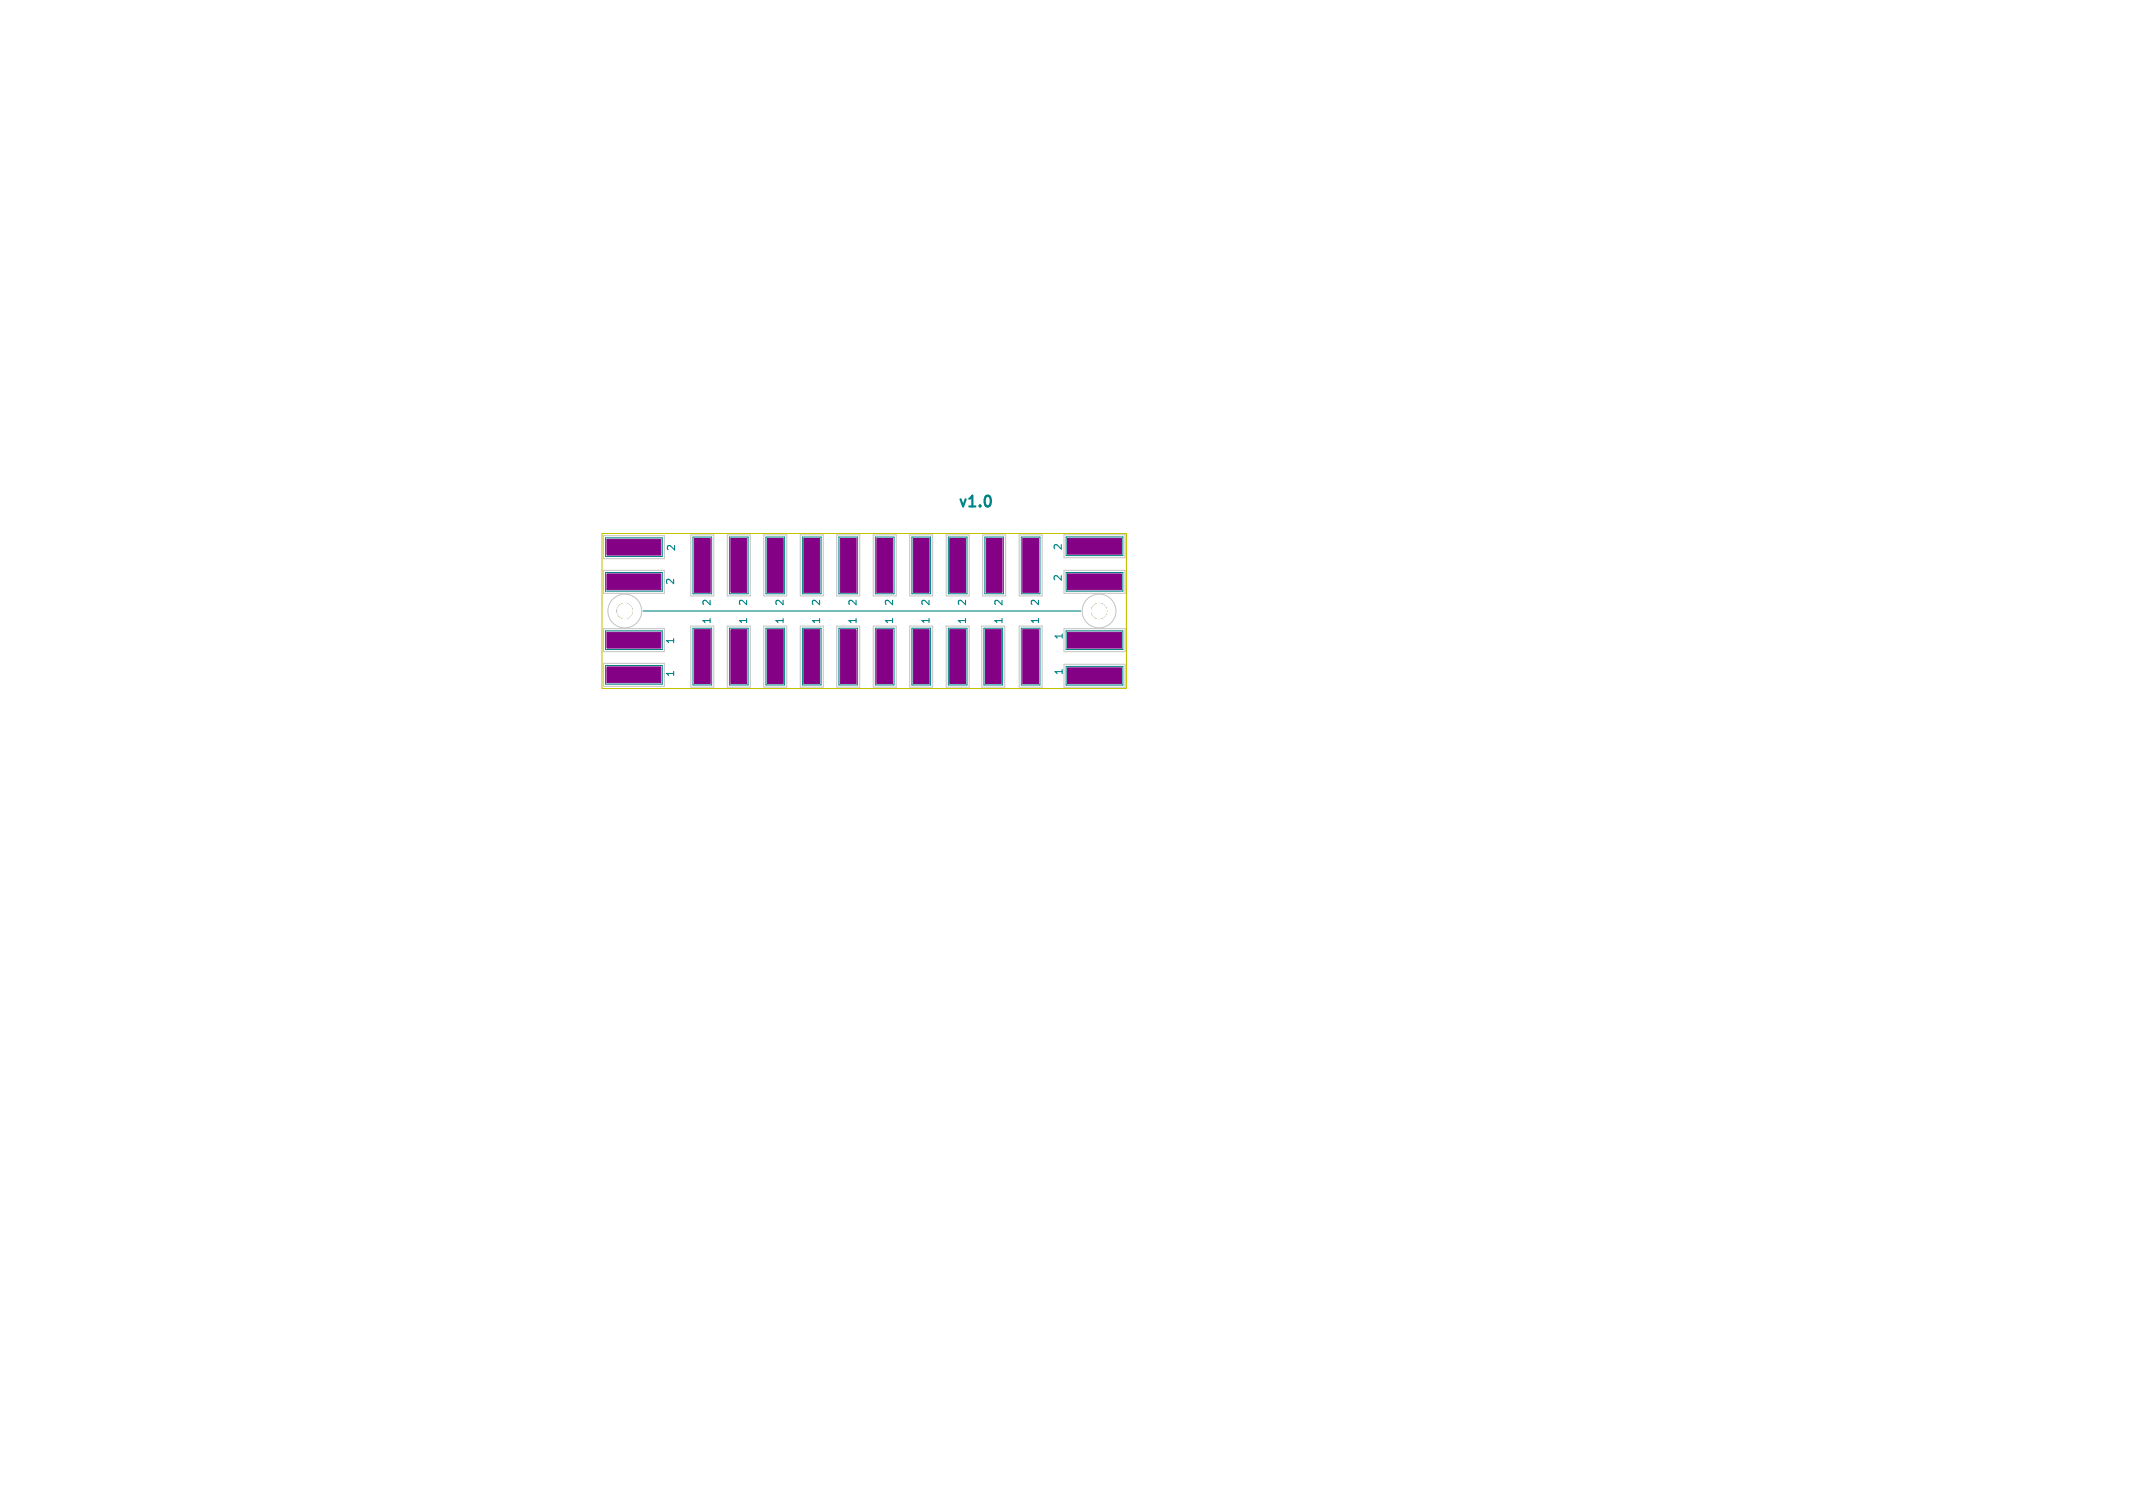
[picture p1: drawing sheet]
<svg xmlns="http://www.w3.org/2000/svg" width="297mm" height="210mm" viewBox="0 0 297 210" stroke-linecap="round" stroke-linejoin="round" font-family="sans-serif">
<defs><g id="words">
<text font-size="2.1" fill="#008484" x="133.2" y="71.1">v1.0</text>
<g font-size="1.4" fill="#008484">
<text x="94.2" y="76.8" transform="rotate(-90 94.2 76.8)">2</text>
<text x="148" y="76.7" transform="rotate(-90 148 76.7)">2</text>
<text x="94.1" y="81.5" transform="rotate(-90 94.1 81.5)">2</text>
<text x="148" y="81" transform="rotate(-90 148 81)">2</text>
<text x="94.1" y="89.8" transform="rotate(-90 94.1 89.8)">1</text>
<text x="99.1" y="87" transform="rotate(-90 99.1 87)">1</text>
<text x="99.1" y="84.5" transform="rotate(-90 99.1 84.5)">2</text>
<text x="104.2" y="87" transform="rotate(-90 104.2 87)">1</text>
<text x="104.2" y="84.5" transform="rotate(-90 104.2 84.5)">2</text>
<text x="109.3" y="87" transform="rotate(-90 109.3 87)">1</text>
<text x="109.3" y="84.5" transform="rotate(-90 109.3 84.5)">2</text>
<text x="114.4" y="87" transform="rotate(-90 114.4 87)">1</text>
<text x="114.4" y="84.5" transform="rotate(-90 114.4 84.5)">2</text>
<text x="119.5" y="87" transform="rotate(-90 119.5 87)">1</text>
<text x="119.5" y="84.5" transform="rotate(-90 119.5 84.5)">2</text>
<text x="124.5" y="87" transform="rotate(-90 124.5 87)">1</text>
<text x="124.5" y="84.5" transform="rotate(-90 124.5 84.5)">2</text>
<text x="129.6" y="87" transform="rotate(-90 129.6 87)">1</text>
<text x="129.6" y="84.5" transform="rotate(-90 129.6 84.5)">2</text>
<text x="134.7" y="87" transform="rotate(-90 134.7 87)">1</text>
<text x="134.7" y="84.5" transform="rotate(-90 134.7 84.5)">2</text>
<text x="139.8" y="87.1" transform="rotate(-90 139.8 87.1)">1</text>
<text x="139.8" y="84.5" transform="rotate(-90 139.8 84.5)">2</text>
<text x="144.9" y="87" transform="rotate(-90 144.9 87)">1</text>
<text x="144.9" y="84.5" transform="rotate(-90 144.9 84.5)">2</text>
<text x="148.2" y="89.2" transform="rotate(-90 148.2 89.2)">1</text>
<text x="94.1" y="94.4" transform="rotate(-90 94.1 94.4)">1</text>
<text x="148.2" y="94.1" transform="rotate(-90 148.2 94.1)">1</text>
</g>
</g></defs>
<g fill="#840084" stroke="#840084" stroke-width=".14">
<path d="M132.2 75h2.2v7.5h-2.2z"/>
<path d="M96.7 87.7h2.2v7.5h-2.2z"/>
<path d="M148.6 75h7.5v2.2h-7.5z"/>
<path d="M148.6 88.1h7.5v2.2h-7.5z"/>
<path d="M117 75h2.2v7.5h-2.2z"/>
<path d="M106.8 87.7h2.2v7.5h-2.2z"/>
<path d="M84.5 75.1h7.5v2.2h-7.5z"/>
<path d="M122.1 87.7h2.2v7.5h-2.2z"/>
<path d="M137.3 75h2.2v7.5h-2.2z"/>
<path d="M132.2 87.7h2.2v7.5h-2.2z"/>
<path d="M84.5 79.9h7.5v2.2h-7.5z"/>
<path d="M84.5 88.1h7.5v2.2h-7.5z"/>
<path d="M106.8 75h2.2v7.5h-2.2z"/>
<path d="M101.8 75h2.2v7.5h-2.2z"/>
<path d="M101.8 87.7h2.2v7.5h-2.2z"/>
<path d="M148.6 79.9h7.5v2.2h-7.5z"/>
<path d="M96.7 75h2.2v7.5h-2.2z"/>
<path d="M127.2 87.7h2.2v7.5h-2.2z"/>
<path d="M84.5 92.9h7.5v2.2h-7.5z"/>
<path d="M148.6 93h7.5v2.2h-7.5z"/>
<path d="M127.2 75h2.2v7.5h-2.2z"/>
<path d="M111.9 75h2.2v7.5h-2.2z"/>
<path d="M111.9 87.7h2.2v7.5h-2.2z"/>
<path d="M142.4 75h2.2v7.5h-2.2z"/>
<path d="M137.2 87.7h2.2v7.5h-2.2z"/>
<path d="M122.1 75h2.2v7.5h-2.2z"/>
<path d="M142.4 87.7h2.2v7.5h-2.2z"/>
<path d="M117 87.7h2.2v7.5h-2.2z"/>
<circle cx="87" cy="85.1" r="1.05"/>
<circle cx="153" cy="85.1" r="1.05"/>
</g>
<path d="M89.5 85.1h61" fill="none" stroke="#008484" stroke-width=".15"/>
<path d="M137.8 69.2a1.26 1.26 0 0 1 0 1.2" fill="none" stroke="#008484" stroke-width=".3"/>
<g fill="none" stroke="#008484" stroke-width=".14">
<path d="M84.3 74.9h7.9v2.6h-7.9zM84.3 79.7h7.9v2.6h-7.9zM96.5 74.8h2.6v7.9h-2.6zM101.6 74.8h2.6v7.9h-2.6zM106.6 74.8h2.7v7.9h-2.7zM111.7 74.8h2.6v7.9h-2.6zM116.8 74.8h2.6v7.9h-2.6zM121.9 74.8h2.6v7.9h-2.6zM127 74.8h2.6v7.9h-2.6zM132 74.8h2.7v7.9h-2.7zM137.1 74.8h2.6v7.9h-2.6zM142.2 74.8h2.6v7.9h-2.6z"/>
<path d="M148.4 74.8h7.9v2.6h-7.9zM148.4 79.7h7.9v2.6h-7.9zM84.3 87.9h7.9v2.6h-7.9zM84.3 92.7h7.9v2.6h-7.9zM96.5 87.5h2.6v7.9h-2.6zM101.6 87.5h2.6v7.9h-2.6zM106.6 87.5h2.7v7.9h-2.7zM111.7 87.5h2.6v7.9h-2.6zM116.8 87.5h2.6v7.9h-2.6zM121.9 87.5h2.6v7.9h-2.6zM127 87.5h2.6v7.9h-2.6zM132 87.5h2.7v7.9h-2.7z"/>
<path d="M137 87.5h2.6v7.9h-2.6zM142.2 87.5h2.6v7.9h-2.6zM148.4 87.9h7.9v2.6h-7.9zM148.4 92.8h7.9v2.6h-7.9z"/>
</g>
<g fill="#008484" stroke="#008484" stroke-width=".14">
<circle cx="87" cy="85.1" r="1.05"/>
<circle cx="153" cy="85.1" r="1.05"/>
</g>
<g fill="none" stroke="#c2c2c2" stroke-width=".14">
<path d="M84 74.6h8.5v3.2h-8.5zM84 79.4h8.5v3.2h-8.5zM96.2 74.5h3.2v8.5h-3.2zM101.3 74.5h3.2v8.5h-3.2zM106.3 74.5h3.2v8.5h-3.2zM111.4 74.5h3.2v8.5h-3.2zM116.5 74.5h3.2v8.5h-3.2zM121.6 74.5h3.2v8.5h-3.2zM126.7 74.5h3.2v8.5h-3.2zM131.7 74.5h3.2v8.5h-3.2zM136.8 74.5h3.2v8.5h-3.2zM141.9 74.5h3.2v8.5h-3.2z"/>
<path d="M148.2 74.5h8.4v3.2h-8.4zM148.2 79.4h8.4v3.2h-8.4zM84 87.6h8.5v3.2h-8.5zM84 92.4h8.5v3.2h-8.5zM96.2 87.2h3.2v8.5h-3.2zM101.3 87.2h3.2v8.5h-3.2zM106.3 87.2h3.2v8.5h-3.2zM111.4 87.2h3.2v8.5h-3.2zM116.5 87.2h3.2v8.5h-3.2zM121.6 87.2h3.2v8.5h-3.2zM126.7 87.2h3.2v8.5h-3.2zM131.7 87.2h3.2v8.5h-3.2z"/>
<path d="M136.7 87.2h3.2v8.5h-3.2zM141.9 87.2h3.2v8.5h-3.2zM148.2 92.5h8.4v3.2h-8.4zM148.2 87.6h8.4v3.2h-8.4z"/>
<circle cx="87" cy="85.1" r="2.35"/>
<circle cx="153" cy="85.1" r="2.35"/>
</g>
<g fill="#c2c2c2" stroke="#c2c2c2" stroke-width=".14">
<circle cx="87" cy="85.1" r="1.05"/>
<circle cx="153" cy="85.1" r="1.05"/>
</g>
<path d="M83.8 74.3h73v21.6h-73z" fill="none" stroke="#c2c200" stroke-width=".14"/>
<g fill="#c2c200" stroke="#c2c200" stroke-width=".14">
<circle cx="87" cy="85.1" r="1.05"/>
<circle cx="153" cy="85.1" r="1.05"/>
</g>
<g fill="#fff" stroke="#fff" stroke-width=".14">
<circle cx="87" cy="85.1" r="1.05"/>
<circle cx="153" cy="85.1" r="1.05"/>
</g>
<use href="#words"/>
</svg>
